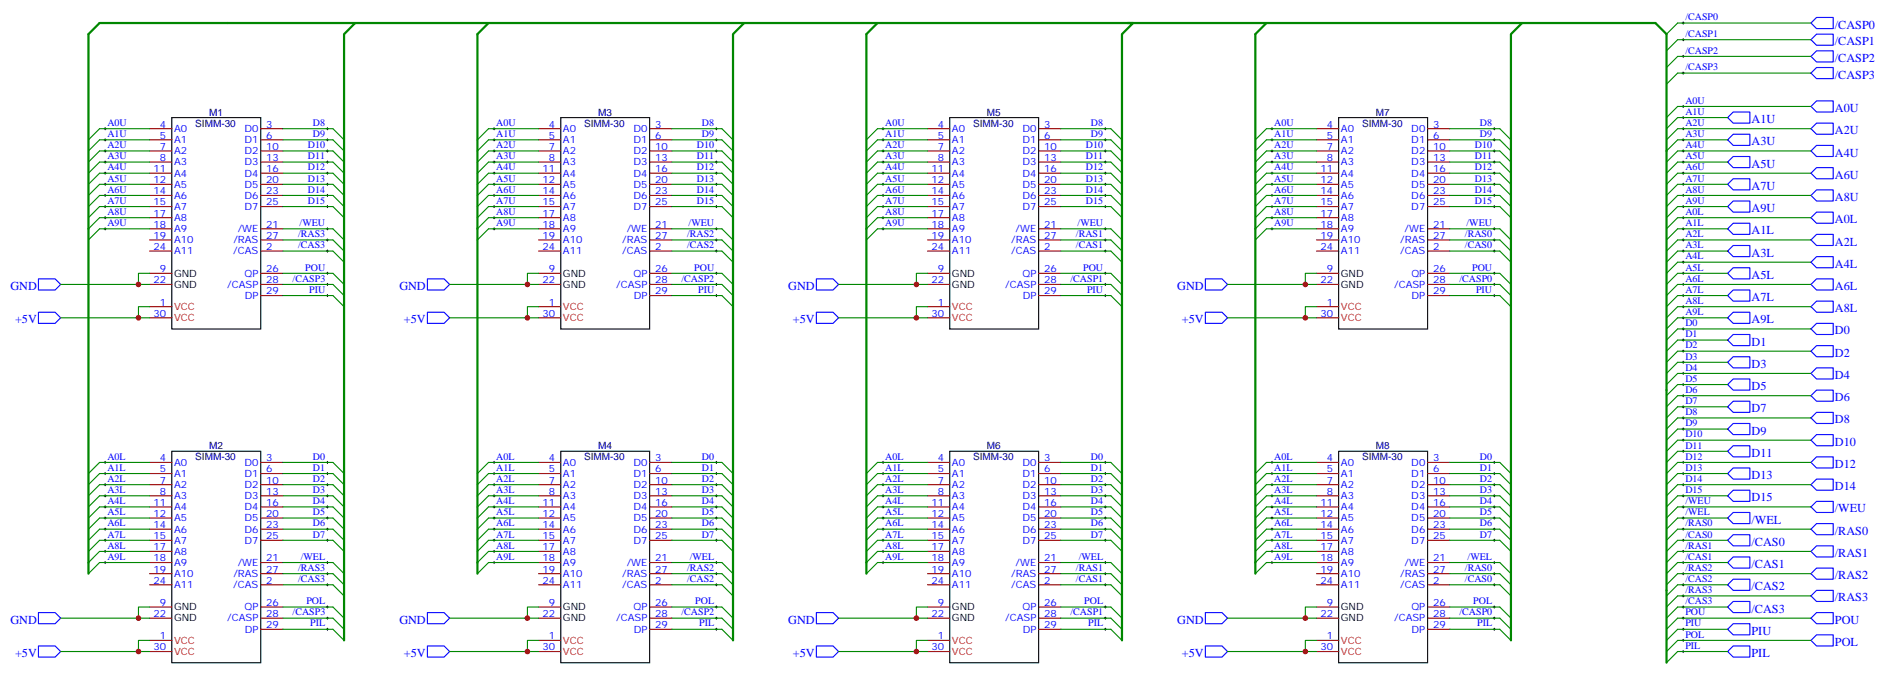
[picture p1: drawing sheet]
<svg xmlns="http://www.w3.org/2000/svg" width="598mm" height="214mm" viewBox="0 0 598 214" stroke-linecap="round" stroke-linejoin="round" font-family="sans-serif">
<defs><g id="words">
<g font-size="3.9" fill="#00f">
<text x="582.5" y="9.1">/CASP0</text>
<text x="582.5" y="14.4">/CASP1</text>
<text x="582.5" y="19.6">/CASP2</text>
<text x="582.5" y="24.9">/CASP3</text>
<text x="582.5" y="35.5">A0U</text>
<text x="556" y="39.1">A1U</text>
<text x="556" y="46.1">A3U</text>
<text x="582.5" y="42.6">A2U</text>
<text x="556" y="53.2">A5U</text>
<text x="582.5" y="49.6">A4U</text>
<text x="582.5" y="56.7">A6U</text>
<text x="556" y="60.2">A7U</text>
<text x="582.5" y="63.7">A8U</text>
<text x="556" y="67.3">A9U</text>
<text x="582.5" y="70.8">A0L</text>
<text x="556" y="74.3">A1L</text>
<text x="582.5" y="77.9">A2L</text>
<text x="556" y="81.4">A3L</text>
<text x="556" y="88.4">A5L</text>
<text x="582.5" y="84.9">A4L</text>
<text x="3.3" y="92">GND</text>
<text x="126.8" y="92">GND</text>
<text x="250.2" y="92">GND</text>
<text x="373.7" y="92">GND</text>
<text x="556" y="95.5">A7L</text>
<text x="582.5" y="92">A6L</text>
<text x="582.5" y="99">A8L</text>
<text x="4.8" y="102.6">+5V</text>
<text x="128.2" y="102.6">+5V</text>
<text x="251.7" y="102.6">+5V</text>
<text x="375.2" y="102.6">+5V</text>
<text x="556" y="102.6">A9L</text>
<text x="582.5" y="106.1">D0</text>
<text x="556" y="109.6">D1</text>
<text x="582.5" y="113.1">D2</text>
<text x="556" y="116.7">D3</text>
<text x="556" y="123.7">D5</text>
<text x="582.5" y="120.2">D4</text>
<text x="556" y="130.8">D7</text>
<text x="582.5" y="127.2">D6</text>
<text x="556" y="137.8">D9</text>
<text x="582.5" y="134.3">D8</text>
<text x="582.5" y="141.4">D10</text>
<text x="556" y="144.9">D11</text>
<text x="582.5" y="148.4">D12</text>
<text x="556" y="151.9">D13</text>
<text x="582.5" y="155.5">D14</text>
<text x="556" y="159">D15</text>
<text x="556" y="166.1">/WEL</text>
<text x="582.5" y="162.5">/WEU</text>
<text x="556" y="173.1">/CAS0</text>
<text x="582.5" y="169.6">/RAS0</text>
<text x="582.5" y="176.6">/RAS1</text>
<text x="556" y="180.2">/CAS1</text>
<text x="582.5" y="183.7">/RAS2</text>
<text x="556" y="187.2">/CAS2</text>
<text x="582.5" y="190.7">/RAS3</text>
<text x="3.3" y="197.8">GND</text>
<text x="126.8" y="197.8">GND</text>
<text x="250.2" y="197.8">GND</text>
<text x="373.7" y="197.8">GND</text>
<text x="556" y="194.3">/CAS3</text>
<text x="582.5" y="197.8">POU</text>
<text x="556" y="201.3">PIU</text>
<text x="4.8" y="208.4">+5V</text>
<text x="128.2" y="208.4">+5V</text>
<text x="251.7" y="208.4">+5V</text>
<text x="375.2" y="208.4">+5V</text>
<text x="556" y="208.4">PIL</text>
<text x="582.5" y="204.9">POL</text>
</g>
<g font-size="3.2" fill="#00f">
<text x="535" y="6.4">/CASP0</text>
<text x="535" y="11.7">/CASP1</text>
<text x="535" y="17">/CASP2</text>
<text x="535" y="22.3">/CASP3</text>
<text x="535" y="32.9">A0U</text>
<text x="34.1" y="39.9">A0U</text>
<text x="50.8" y="40.5">4</text>
<text x="55.2" y="41.9">A0</text>
<text x="77.6" y="41.9">D0</text>
<text x="84.5" y="40.5">3</text>
<text x="99.3" y="39.9">D8</text>
<text x="157.6" y="39.9">A0U</text>
<text x="174.2" y="40.5">4</text>
<text x="178.7" y="41.9">A0</text>
<text x="201.1" y="41.9">D0</text>
<text x="208" y="40.5">3</text>
<text x="222.8" y="39.9">D8</text>
<text x="281" y="39.9">A0U</text>
<text x="297.7" y="40.5">4</text>
<text x="302.2" y="41.9">A0</text>
<text x="324.5" y="41.9">D0</text>
<text x="331.5" y="40.5">3</text>
<text x="346.3" y="39.9">D8</text>
<text x="404.5" y="39.9">A0U</text>
<text x="421.2" y="40.5">4</text>
<text x="425.7" y="41.9">A0</text>
<text x="448" y="41.9">D0</text>
<text x="454.9" y="40.5">3</text>
<text x="469.8" y="39.9">D8</text>
<text x="535" y="39.9">A2U</text>
<text x="535" y="36.4">A1U</text>
<text x="34.1" y="47">A2U</text>
<text x="34.1" y="43.5">A1U</text>
<text x="50.8" y="44">5</text>
<text x="50.8" y="47.5">7</text>
<text x="55.2" y="45.4">A1</text>
<text x="77.6" y="45.4">D1</text>
<text x="84.5" y="44">6</text>
<text x="84.5" y="47.5">10</text>
<text x="97.8" y="47">D10</text>
<text x="99.3" y="43.5">D9</text>
<text x="157.6" y="47">A2U</text>
<text x="157.6" y="43.5">A1U</text>
<text x="174.2" y="44">5</text>
<text x="174.2" y="47.5">7</text>
<text x="178.7" y="45.4">A1</text>
<text x="201.1" y="45.4">D1</text>
<text x="208" y="44">6</text>
<text x="208" y="47.5">10</text>
<text x="221.2" y="47">D10</text>
<text x="222.8" y="43.5">D9</text>
<text x="281" y="47">A2U</text>
<text x="281" y="43.5">A1U</text>
<text x="297.7" y="44">5</text>
<text x="297.7" y="47.5">7</text>
<text x="302.2" y="45.4">A1</text>
<text x="324.5" y="45.4">D1</text>
<text x="331.5" y="44">6</text>
<text x="331.5" y="47.5">10</text>
<text x="344.7" y="47">D10</text>
<text x="346.3" y="43.5">D9</text>
<text x="404.5" y="47">A2U</text>
<text x="404.5" y="43.5">A1U</text>
<text x="421.2" y="44">5</text>
<text x="421.2" y="47.5">7</text>
<text x="425.7" y="45.4">A1</text>
<text x="448" y="45.4">D1</text>
<text x="454.9" y="44">6</text>
<text x="454.9" y="47.5">10</text>
<text x="468.2" y="47">D10</text>
<text x="469.8" y="43.5">D9</text>
<text x="535" y="47">A4U</text>
<text x="535" y="43.5">A3U</text>
<text x="34.1" y="50.5">A3U</text>
<text x="50.8" y="51">8</text>
<text x="55.2" y="48.9">A2</text>
<text x="55.2" y="52.5">A3</text>
<text x="77.6" y="48.9">D2</text>
<text x="77.6" y="52.5">D3</text>
<text x="84.5" y="51">13</text>
<text x="97.8" y="50.5">D11</text>
<text x="157.6" y="50.5">A3U</text>
<text x="174.2" y="51">8</text>
<text x="178.7" y="48.9">A2</text>
<text x="178.7" y="52.5">A3</text>
<text x="201.1" y="48.9">D2</text>
<text x="201.1" y="52.5">D3</text>
<text x="208" y="51">13</text>
<text x="221.2" y="50.5">D11</text>
<text x="281" y="50.5">A3U</text>
<text x="297.7" y="51">8</text>
<text x="302.2" y="48.9">A2</text>
<text x="302.2" y="52.5">A3</text>
<text x="324.5" y="48.9">D2</text>
<text x="324.5" y="52.5">D3</text>
<text x="331.5" y="51">13</text>
<text x="344.7" y="50.5">D11</text>
<text x="404.5" y="50.5">A3U</text>
<text x="421.2" y="51">8</text>
<text x="425.7" y="48.9">A2</text>
<text x="425.7" y="52.5">A3</text>
<text x="448" y="48.9">D2</text>
<text x="448" y="52.5">D3</text>
<text x="454.9" y="51">13</text>
<text x="468.2" y="50.5">D11</text>
<text x="535" y="50.5">A5U</text>
<text x="34.1" y="57.6">A5U</text>
<text x="34.1" y="54">A4U</text>
<text x="48.7" y="54.6">11</text>
<text x="48.7" y="58.1">12</text>
<text x="55.2" y="56">A4</text>
<text x="55.2" y="59.5">A5</text>
<text x="77.6" y="56">D4</text>
<text x="77.6" y="59.5">D5</text>
<text x="84.5" y="54.6">16</text>
<text x="84.5" y="58.1">20</text>
<text x="97.8" y="54">D12</text>
<text x="97.8" y="57.6">D13</text>
<text x="157.6" y="57.6">A5U</text>
<text x="157.6" y="54">A4U</text>
<text x="172.2" y="54.6">11</text>
<text x="172.2" y="58.1">12</text>
<text x="178.7" y="56">A4</text>
<text x="178.7" y="59.5">A5</text>
<text x="201.1" y="56">D4</text>
<text x="201.1" y="59.5">D5</text>
<text x="208" y="54.6">16</text>
<text x="208" y="58.1">20</text>
<text x="221.2" y="54">D12</text>
<text x="221.2" y="57.6">D13</text>
<text x="281" y="57.6">A5U</text>
<text x="281" y="54">A4U</text>
<text x="295.7" y="54.6">11</text>
<text x="295.7" y="58.1">12</text>
<text x="302.2" y="56">A4</text>
<text x="302.2" y="59.5">A5</text>
<text x="324.5" y="56">D4</text>
<text x="324.5" y="59.5">D5</text>
<text x="331.5" y="54.6">16</text>
<text x="331.5" y="58.1">20</text>
<text x="344.7" y="54">D12</text>
<text x="344.7" y="57.6">D13</text>
<text x="404.5" y="57.6">A5U</text>
<text x="404.5" y="54">A4U</text>
<text x="419.2" y="54.6">11</text>
<text x="419.2" y="58.1">12</text>
<text x="425.7" y="56">A4</text>
<text x="425.7" y="59.5">A5</text>
<text x="448" y="56">D4</text>
<text x="448" y="59.5">D5</text>
<text x="454.9" y="54.6">16</text>
<text x="454.9" y="58.1">20</text>
<text x="468.2" y="57.6">D13</text>
<text x="468.2" y="54">D12</text>
<text x="535" y="57.6">A7U</text>
<text x="535" y="54">A6U</text>
<text x="34.1" y="64.6">A7U</text>
<text x="34.1" y="61.1">A6U</text>
<text x="48.7" y="61.6">14</text>
<text x="48.7" y="65.2">15</text>
<text x="55.2" y="63">A6</text>
<text x="77.6" y="63">D6</text>
<text x="84.5" y="61.6">23</text>
<text x="84.5" y="65.2">25</text>
<text x="97.8" y="61.1">D14</text>
<text x="97.8" y="64.6">D15</text>
<text x="157.6" y="64.6">A7U</text>
<text x="157.6" y="61.1">A6U</text>
<text x="172.2" y="61.6">14</text>
<text x="172.2" y="65.2">15</text>
<text x="178.7" y="63">A6</text>
<text x="201.1" y="63">D6</text>
<text x="208" y="61.6">23</text>
<text x="208" y="65.2">25</text>
<text x="221.2" y="61.1">D14</text>
<text x="221.2" y="64.6">D15</text>
<text x="281" y="64.6">A7U</text>
<text x="281" y="61.1">A6U</text>
<text x="295.7" y="61.6">14</text>
<text x="295.7" y="65.2">15</text>
<text x="302.2" y="63">A6</text>
<text x="324.5" y="63">D6</text>
<text x="331.5" y="61.6">23</text>
<text x="331.5" y="65.2">25</text>
<text x="344.7" y="61.1">D14</text>
<text x="344.7" y="64.6">D15</text>
<text x="404.5" y="64.6">A7U</text>
<text x="404.5" y="61.1">A6U</text>
<text x="419.2" y="61.6">14</text>
<text x="419.2" y="65.2">15</text>
<text x="425.7" y="63">A6</text>
<text x="448" y="63">D6</text>
<text x="454.9" y="61.6">23</text>
<text x="454.9" y="65.2">25</text>
<text x="468.2" y="64.6">D15</text>
<text x="468.2" y="61.1">D14</text>
<text x="535" y="61.1">A8U</text>
<text x="535" y="64.6">A9U</text>
<text x="34.1" y="71.7">A9U</text>
<text x="34.1" y="68.2">A8U</text>
<text x="48.7" y="68.7">17</text>
<text x="55.2" y="66.6">A7</text>
<text x="55.2" y="70.1">A8</text>
<text x="77.6" y="66.6">D7</text>
<text x="95.1" y="71.7">/WEU</text>
<text x="157.6" y="71.7">A9U</text>
<text x="157.6" y="68.2">A8U</text>
<text x="172.2" y="68.7">17</text>
<text x="178.7" y="66.6">A7</text>
<text x="178.7" y="70.1">A8</text>
<text x="201.1" y="66.6">D7</text>
<text x="218.6" y="71.7">/WEU</text>
<text x="281" y="71.7">A9U</text>
<text x="281" y="68.2">A8U</text>
<text x="295.7" y="68.7">17</text>
<text x="302.2" y="66.6">A7</text>
<text x="302.2" y="70.1">A8</text>
<text x="324.5" y="66.6">D7</text>
<text x="342.1" y="71.7">/WEU</text>
<text x="404.5" y="71.7">A9U</text>
<text x="404.5" y="68.2">A8U</text>
<text x="419.2" y="68.7">17</text>
<text x="425.7" y="66.6">A7</text>
<text x="425.7" y="70.1">A8</text>
<text x="448" y="66.6">D7</text>
<text x="465.5" y="71.7">/WEU</text>
<text x="535" y="71.7">A1L</text>
<text x="535" y="68.2">A0L</text>
<text x="48.7" y="72.2">18</text>
<text x="48.7" y="75.7">19</text>
<text x="55.2" y="73.6">A9</text>
<text x="55.2" y="77.2">A10</text>
<text x="74.1" y="77.2">/RAS</text>
<text x="75.5" y="73.6">/WE</text>
<text x="84.5" y="72.2">21</text>
<text x="84.5" y="75.7">27</text>
<text x="94.6" y="75.2">/RAS3</text>
<text x="172.2" y="72.2">18</text>
<text x="172.2" y="75.7">19</text>
<text x="178.7" y="73.6">A9</text>
<text x="178.7" y="77.2">A10</text>
<text x="197.5" y="77.2">/RAS</text>
<text x="198.9" y="73.6">/WE</text>
<text x="208" y="72.2">21</text>
<text x="208" y="75.7">27</text>
<text x="218.1" y="75.2">/RAS2</text>
<text x="295.7" y="72.2">18</text>
<text x="295.7" y="75.7">19</text>
<text x="302.2" y="73.6">A9</text>
<text x="302.2" y="77.2">A10</text>
<text x="321" y="77.2">/RAS</text>
<text x="322.4" y="73.6">/WE</text>
<text x="331.5" y="72.2">21</text>
<text x="331.5" y="75.7">27</text>
<text x="341.6" y="75.2">/RAS1</text>
<text x="419.2" y="72.2">18</text>
<text x="419.2" y="75.7">19</text>
<text x="425.7" y="73.6">A9</text>
<text x="425.7" y="77.2">A10</text>
<text x="444.5" y="77.2">/RAS</text>
<text x="445.9" y="73.6">/WE</text>
<text x="454.9" y="72.2">21</text>
<text x="454.9" y="75.7">27</text>
<text x="465" y="75.2">/RAS0</text>
<text x="535" y="75.2">A2L</text>
<text x="48.7" y="79.3">24</text>
<text x="55.2" y="80.7">A11</text>
<text x="74.1" y="80.7">/CAS</text>
<text x="84.5" y="79.3">2</text>
<text x="94.6" y="78.7">/CAS3</text>
<text x="172.2" y="79.3">24</text>
<text x="178.7" y="80.7">A11</text>
<text x="197.5" y="80.7">/CAS</text>
<text x="208" y="79.3">2</text>
<text x="218.1" y="78.7">/CAS2</text>
<text x="295.7" y="79.3">24</text>
<text x="302.2" y="80.7">A11</text>
<text x="321" y="80.7">/CAS</text>
<text x="331.5" y="79.3">2</text>
<text x="341.6" y="78.7">/CAS1</text>
<text x="419.2" y="79.3">24</text>
<text x="425.7" y="80.7">A11</text>
<text x="444.5" y="80.7">/CAS</text>
<text x="454.9" y="79.3">2</text>
<text x="465" y="78.7">/CAS0</text>
<text x="535" y="82.3">A4L</text>
<text x="535" y="78.7">A3L</text>
<text x="48.7" y="89.9">22</text>
<text x="50.8" y="86.3">9</text>
<text x="77.6" y="87.7">QP</text>
<text x="84.5" y="86.3">26</text>
<text x="84.5" y="89.9">28</text>
<text x="92.9" y="89.3">/CASP3</text>
<text x="96.9" y="85.8">POU</text>
<text x="172.2" y="89.9">22</text>
<text x="174.2" y="86.3">9</text>
<text x="201.1" y="87.7">QP</text>
<text x="208" y="86.3">26</text>
<text x="208" y="89.9">28</text>
<text x="216.3" y="89.3">/CASP2</text>
<text x="220.4" y="85.8">POU</text>
<text x="295.7" y="89.9">22</text>
<text x="297.7" y="86.3">9</text>
<text x="324.6" y="87.7">QP</text>
<text x="331.5" y="86.3">26</text>
<text x="331.5" y="89.9">28</text>
<text x="339.8" y="89.3">/CASP1</text>
<text x="343.8" y="85.8">POU</text>
<text x="419.2" y="89.9">22</text>
<text x="421.2" y="86.3">9</text>
<text x="448.1" y="87.7">QP</text>
<text x="454.9" y="86.3">26</text>
<text x="454.9" y="89.9">28</text>
<text x="463.3" y="89.3">/CASP0</text>
<text x="467.3" y="85.8">POU</text>
<text x="535" y="89.3">A6L</text>
<text x="535" y="85.8">A5L</text>
<text x="72.1" y="91.3">/CASP</text>
<text x="77.7" y="94.8">DP</text>
<text x="84.5" y="93.4">29</text>
<text x="98.1" y="92.9">PIU</text>
<text x="195.6" y="91.3">/CASP</text>
<text x="201.2" y="94.8">DP</text>
<text x="208" y="93.4">29</text>
<text x="221.6" y="92.9">PIU</text>
<text x="319.1" y="91.3">/CASP</text>
<text x="324.6" y="94.8">DP</text>
<text x="331.5" y="93.4">29</text>
<text x="345.1" y="92.9">PIU</text>
<text x="442.6" y="91.3">/CASP</text>
<text x="448.1" y="94.8">DP</text>
<text x="454.9" y="93.4">29</text>
<text x="468.6" y="92.9">PIU</text>
<text x="535" y="92.9">A7L</text>
<text x="48.7" y="100.4">30</text>
<text x="50.8" y="96.9">1</text>
<text x="172.2" y="100.4">30</text>
<text x="174.2" y="96.9">1</text>
<text x="295.7" y="100.4">30</text>
<text x="297.7" y="96.9">1</text>
<text x="419.2" y="100.4">30</text>
<text x="421.2" y="96.9">1</text>
<text x="535" y="96.4">A8L</text>
<text x="535" y="99.9">A9L</text>
<text x="535" y="107">D1</text>
<text x="535" y="103.4">D0</text>
<text x="535" y="110.5">D2</text>
<text x="535" y="117.5">D4</text>
<text x="535" y="114">D3</text>
<text x="535" y="124.6">D6</text>
<text x="535" y="121.1">D5</text>
<text x="535" y="131.7">D8</text>
<text x="535" y="128.1">D7</text>
<text x="535" y="135.2">D9</text>
<text x="535" y="142.2">D11</text>
<text x="535" y="138.7">D10</text>
<text x="34.1" y="149.3">A1L</text>
<text x="34.1" y="145.8">A0L</text>
<text x="50.8" y="146.3">4</text>
<text x="50.8" y="149.8">5</text>
<text x="55.2" y="147.7">A0</text>
<text x="77.6" y="147.7">D0</text>
<text x="84.5" y="146.3">3</text>
<text x="84.5" y="149.8">6</text>
<text x="99.3" y="145.8">D0</text>
<text x="99.3" y="149.3">D1</text>
<text x="157.6" y="149.3">A1L</text>
<text x="157.6" y="145.8">A0L</text>
<text x="174.2" y="146.3">4</text>
<text x="174.2" y="149.8">5</text>
<text x="178.7" y="147.7">A0</text>
<text x="201.1" y="147.7">D0</text>
<text x="208" y="146.3">3</text>
<text x="208" y="149.8">6</text>
<text x="222.8" y="145.8">D0</text>
<text x="222.8" y="149.3">D1</text>
<text x="281" y="149.3">A1L</text>
<text x="281" y="145.8">A0L</text>
<text x="297.7" y="146.3">4</text>
<text x="297.7" y="149.8">5</text>
<text x="302.2" y="147.7">A0</text>
<text x="324.5" y="147.7">D0</text>
<text x="331.5" y="146.3">3</text>
<text x="331.5" y="149.8">6</text>
<text x="346.3" y="145.8">D0</text>
<text x="346.3" y="149.3">D1</text>
<text x="404.5" y="149.3">A1L</text>
<text x="404.5" y="145.8">A0L</text>
<text x="421.2" y="146.3">4</text>
<text x="421.2" y="149.8">5</text>
<text x="425.7" y="147.7">A0</text>
<text x="448" y="147.7">D0</text>
<text x="454.9" y="146.3">3</text>
<text x="454.9" y="149.8">6</text>
<text x="469.8" y="149.3">D1</text>
<text x="469.8" y="145.8">D0</text>
<text x="535" y="149.3">D13</text>
<text x="535" y="145.8">D12</text>
<text x="34.1" y="152.8">A2L</text>
<text x="50.8" y="153.4">7</text>
<text x="55.2" y="151.2">A1</text>
<text x="55.2" y="154.8">A2</text>
<text x="77.6" y="151.2">D1</text>
<text x="77.6" y="154.8">D2</text>
<text x="84.5" y="153.4">10</text>
<text x="99.3" y="152.8">D2</text>
<text x="157.6" y="152.8">A2L</text>
<text x="174.2" y="153.4">7</text>
<text x="178.7" y="151.2">A1</text>
<text x="178.7" y="154.8">A2</text>
<text x="201.1" y="151.2">D1</text>
<text x="201.1" y="154.8">D2</text>
<text x="208" y="153.4">10</text>
<text x="222.8" y="152.8">D2</text>
<text x="281" y="152.8">A2L</text>
<text x="297.7" y="153.4">7</text>
<text x="302.2" y="151.2">A1</text>
<text x="302.2" y="154.8">A2</text>
<text x="324.5" y="151.2">D1</text>
<text x="324.5" y="154.8">D2</text>
<text x="331.5" y="153.4">10</text>
<text x="346.3" y="152.8">D2</text>
<text x="404.5" y="152.8">A2L</text>
<text x="421.2" y="153.4">7</text>
<text x="425.7" y="151.2">A1</text>
<text x="425.7" y="154.8">A2</text>
<text x="448" y="151.2">D1</text>
<text x="448" y="154.8">D2</text>
<text x="454.9" y="153.4">10</text>
<text x="469.8" y="152.8">D2</text>
<text x="535" y="152.8">D14</text>
<text x="34.1" y="159.9">A4L</text>
<text x="34.1" y="156.4">A3L</text>
<text x="48.7" y="160.4">11</text>
<text x="50.8" y="156.9">8</text>
<text x="55.2" y="158.3">A3</text>
<text x="55.2" y="161.8">A4</text>
<text x="77.6" y="158.3">D3</text>
<text x="77.6" y="161.8">D4</text>
<text x="84.5" y="156.9">13</text>
<text x="84.5" y="160.4">16</text>
<text x="99.3" y="156.4">D3</text>
<text x="99.3" y="159.9">D4</text>
<text x="157.6" y="159.9">A4L</text>
<text x="157.6" y="156.4">A3L</text>
<text x="172.2" y="160.4">11</text>
<text x="174.2" y="156.9">8</text>
<text x="178.7" y="158.3">A3</text>
<text x="178.7" y="161.8">A4</text>
<text x="201.1" y="158.3">D3</text>
<text x="201.1" y="161.8">D4</text>
<text x="208" y="156.9">13</text>
<text x="208" y="160.4">16</text>
<text x="222.8" y="156.4">D3</text>
<text x="222.8" y="159.9">D4</text>
<text x="281" y="159.9">A4L</text>
<text x="281" y="156.4">A3L</text>
<text x="295.7" y="160.4">11</text>
<text x="297.7" y="156.9">8</text>
<text x="302.2" y="158.3">A3</text>
<text x="302.2" y="161.8">A4</text>
<text x="324.5" y="158.3">D3</text>
<text x="324.5" y="161.8">D4</text>
<text x="331.5" y="156.9">13</text>
<text x="331.5" y="160.4">16</text>
<text x="346.3" y="156.4">D3</text>
<text x="346.3" y="159.9">D4</text>
<text x="404.5" y="159.9">A4L</text>
<text x="404.5" y="156.4">A3L</text>
<text x="419.2" y="160.4">11</text>
<text x="421.2" y="156.9">8</text>
<text x="425.7" y="158.3">A3</text>
<text x="425.7" y="161.8">A4</text>
<text x="448" y="158.3">D3</text>
<text x="448" y="161.8">D4</text>
<text x="454.9" y="156.9">13</text>
<text x="454.9" y="160.4">16</text>
<text x="469.8" y="159.9">D4</text>
<text x="469.8" y="156.4">D3</text>
<text x="535" y="156.4">D15</text>
<text x="535" y="159.9">/WEU</text>
<text x="34.1" y="166.9">A6L</text>
<text x="34.1" y="163.4">A5L</text>
<text x="48.7" y="163.9">12</text>
<text x="48.7" y="167.5">14</text>
<text x="55.2" y="165.3">A5</text>
<text x="77.6" y="165.3">D5</text>
<text x="84.5" y="163.9">20</text>
<text x="84.5" y="167.5">23</text>
<text x="99.3" y="163.4">D5</text>
<text x="99.3" y="166.9">D6</text>
<text x="157.6" y="166.9">A6L</text>
<text x="157.6" y="163.4">A5L</text>
<text x="172.2" y="163.9">12</text>
<text x="172.2" y="167.5">14</text>
<text x="178.7" y="165.3">A5</text>
<text x="201.1" y="165.3">D5</text>
<text x="208" y="163.9">20</text>
<text x="208" y="167.5">23</text>
<text x="222.8" y="163.4">D5</text>
<text x="222.8" y="166.9">D6</text>
<text x="281" y="166.9">A6L</text>
<text x="281" y="163.4">A5L</text>
<text x="295.7" y="163.9">12</text>
<text x="295.7" y="167.5">14</text>
<text x="302.2" y="165.3">A5</text>
<text x="324.5" y="165.3">D5</text>
<text x="331.5" y="163.9">20</text>
<text x="331.5" y="167.5">23</text>
<text x="346.3" y="163.4">D5</text>
<text x="346.3" y="166.9">D6</text>
<text x="404.5" y="166.9">A6L</text>
<text x="404.5" y="163.4">A5L</text>
<text x="419.2" y="163.9">12</text>
<text x="419.2" y="167.5">14</text>
<text x="425.7" y="165.3">A5</text>
<text x="448" y="165.3">D5</text>
<text x="454.9" y="163.9">20</text>
<text x="454.9" y="167.5">23</text>
<text x="469.8" y="166.9">D6</text>
<text x="469.8" y="163.4">D5</text>
<text x="535" y="166.9">/RAS0</text>
<text x="535" y="163.4">/WEL</text>
<text x="34.1" y="174">A8L</text>
<text x="34.1" y="170.5">A7L</text>
<text x="48.7" y="171">15</text>
<text x="55.2" y="168.9">A6</text>
<text x="55.2" y="172.4">A7</text>
<text x="77.6" y="168.9">D6</text>
<text x="77.6" y="172.4">D7</text>
<text x="84.5" y="171">25</text>
<text x="99.3" y="170.5">D7</text>
<text x="157.6" y="174">A8L</text>
<text x="157.6" y="170.5">A7L</text>
<text x="172.2" y="171">15</text>
<text x="178.7" y="168.9">A6</text>
<text x="178.7" y="172.4">A7</text>
<text x="201.1" y="168.9">D6</text>
<text x="201.1" y="172.4">D7</text>
<text x="208" y="171">25</text>
<text x="222.8" y="170.5">D7</text>
<text x="281" y="174">A8L</text>
<text x="281" y="170.5">A7L</text>
<text x="295.7" y="171">15</text>
<text x="302.2" y="168.9">A6</text>
<text x="302.2" y="172.4">A7</text>
<text x="324.5" y="168.9">D6</text>
<text x="324.5" y="172.4">D7</text>
<text x="331.5" y="171">25</text>
<text x="346.3" y="170.5">D7</text>
<text x="404.5" y="174">A8L</text>
<text x="404.5" y="170.5">A7L</text>
<text x="419.2" y="171">15</text>
<text x="425.7" y="168.9">A6</text>
<text x="425.7" y="172.4">A7</text>
<text x="448" y="168.9">D6</text>
<text x="448" y="172.4">D7</text>
<text x="454.9" y="171">25</text>
<text x="469.8" y="170.5">D7</text>
<text x="535" y="170.5">/CAS0</text>
<text x="535" y="174">/RAS1</text>
<text x="34.1" y="177.5">A9L</text>
<text x="48.7" y="174.5">17</text>
<text x="48.7" y="178">18</text>
<text x="55.2" y="175.9">A8</text>
<text x="55.2" y="179.5">A9</text>
<text x="75.5" y="179.5">/WE</text>
<text x="84.5" y="178">21</text>
<text x="95.5" y="177.5">/WEL</text>
<text x="157.6" y="177.5">A9L</text>
<text x="172.2" y="174.5">17</text>
<text x="172.2" y="178">18</text>
<text x="178.7" y="175.9">A8</text>
<text x="178.7" y="179.5">A9</text>
<text x="198.9" y="179.5">/WE</text>
<text x="208" y="178">21</text>
<text x="218.9" y="177.5">/WEL</text>
<text x="281" y="177.5">A9L</text>
<text x="295.7" y="174.5">17</text>
<text x="295.7" y="178">18</text>
<text x="302.2" y="175.9">A8</text>
<text x="302.2" y="179.5">A9</text>
<text x="322.4" y="179.5">/WE</text>
<text x="331.5" y="178">21</text>
<text x="342.4" y="177.5">/WEL</text>
<text x="404.5" y="177.5">A9L</text>
<text x="419.2" y="174.5">17</text>
<text x="419.2" y="178">18</text>
<text x="425.7" y="175.9">A8</text>
<text x="425.7" y="179.5">A9</text>
<text x="445.9" y="179.5">/WE</text>
<text x="454.9" y="178">21</text>
<text x="465.9" y="177.5">/WEL</text>
<text x="535" y="177.5">/CAS1</text>
<text x="48.7" y="181.6">19</text>
<text x="48.7" y="185.1">24</text>
<text x="55.2" y="183">A10</text>
<text x="74.1" y="183">/RAS</text>
<text x="84.5" y="181.6">27</text>
<text x="84.5" y="185.1">2</text>
<text x="94.6" y="184.6">/CAS3</text>
<text x="94.6" y="181">/RAS3</text>
<text x="172.2" y="181.6">19</text>
<text x="172.2" y="185.1">24</text>
<text x="178.7" y="183">A10</text>
<text x="197.5" y="183">/RAS</text>
<text x="208" y="181.6">27</text>
<text x="208" y="185.1">2</text>
<text x="218.1" y="184.6">/CAS2</text>
<text x="218.1" y="181">/RAS2</text>
<text x="295.7" y="181.6">19</text>
<text x="295.7" y="185.1">24</text>
<text x="302.2" y="183">A10</text>
<text x="321" y="183">/RAS</text>
<text x="331.5" y="181.6">27</text>
<text x="331.5" y="185.1">2</text>
<text x="341.6" y="184.6">/CAS1</text>
<text x="341.6" y="181">/RAS1</text>
<text x="419.2" y="181.6">19</text>
<text x="419.2" y="185.1">24</text>
<text x="425.7" y="183">A10</text>
<text x="444.5" y="183">/RAS</text>
<text x="454.9" y="181.6">27</text>
<text x="454.9" y="185.1">2</text>
<text x="465" y="184.6">/CAS0</text>
<text x="465" y="181">/RAS0</text>
<text x="535" y="184.6">/CAS2</text>
<text x="535" y="181">/RAS2</text>
<text x="55.2" y="186.5">A11</text>
<text x="74.1" y="186.5">/CAS</text>
<text x="97.3" y="191.6">POL</text>
<text x="178.7" y="186.5">A11</text>
<text x="197.5" y="186.5">/CAS</text>
<text x="220.7" y="191.6">POL</text>
<text x="302.2" y="186.5">A11</text>
<text x="321" y="186.5">/CAS</text>
<text x="344.2" y="191.6">POL</text>
<text x="425.7" y="186.5">A11</text>
<text x="444.5" y="186.5">/CAS</text>
<text x="467.7" y="191.6">POL</text>
<text x="535" y="191.6">/CAS3</text>
<text x="535" y="188.1">/RAS3</text>
<text x="48.7" y="195.7">22</text>
<text x="50.8" y="192.2">9</text>
<text x="72.1" y="197.1">/CASP</text>
<text x="77.6" y="193.6">QP</text>
<text x="84.5" y="192.2">26</text>
<text x="84.5" y="195.7">28</text>
<text x="92.9" y="195.2">/CASP3</text>
<text x="172.2" y="195.7">22</text>
<text x="174.2" y="192.2">9</text>
<text x="195.6" y="197.1">/CASP</text>
<text x="201.1" y="193.6">QP</text>
<text x="208" y="192.2">26</text>
<text x="208" y="195.7">28</text>
<text x="216.3" y="195.2">/CASP2</text>
<text x="295.7" y="195.7">22</text>
<text x="297.7" y="192.2">9</text>
<text x="319.1" y="197.1">/CASP</text>
<text x="324.6" y="193.6">QP</text>
<text x="331.5" y="192.2">26</text>
<text x="331.5" y="195.7">28</text>
<text x="339.8" y="195.2">/CASP1</text>
<text x="419.2" y="195.7">22</text>
<text x="421.2" y="192.2">9</text>
<text x="442.6" y="197.1">/CASP</text>
<text x="448.1" y="193.6">QP</text>
<text x="454.9" y="192.2">26</text>
<text x="454.9" y="195.7">28</text>
<text x="463.3" y="195.2">/CASP0</text>
<text x="535" y="195.2">POU</text>
<text x="50.8" y="202.7">1</text>
<text x="77.7" y="200.6">DP</text>
<text x="84.5" y="199.2">29</text>
<text x="98.5" y="198.7">PIL</text>
<text x="174.2" y="202.7">1</text>
<text x="201.2" y="200.6">DP</text>
<text x="208" y="199.2">29</text>
<text x="222" y="198.7">PIL</text>
<text x="297.7" y="202.7">1</text>
<text x="324.6" y="200.6">DP</text>
<text x="331.5" y="199.2">29</text>
<text x="345.4" y="198.7">PIL</text>
<text x="421.2" y="202.7">1</text>
<text x="448.1" y="200.6">DP</text>
<text x="454.9" y="199.2">29</text>
<text x="468.9" y="198.7">PIL</text>
<text x="535" y="198.7">PIU</text>
<text x="535" y="202.2">POL</text>
<text x="48.7" y="206.3">30</text>
<text x="172.2" y="206.3">30</text>
<text x="295.7" y="206.3">30</text>
<text x="419.2" y="206.3">30</text>
<text x="535" y="205.7">PIL</text>
</g>
<g font-size="3.2" fill="#000080">
<text x="62" y="40.2">SIMM-30</text>
<text x="66.4" y="36.7">M1</text>
<text x="185.4" y="40.2">SIMM-30</text>
<text x="189.8" y="36.7">M3</text>
<text x="308.9" y="40.2">SIMM-30</text>
<text x="313.3" y="36.7">M5</text>
<text x="432.4" y="40.2">SIMM-30</text>
<text x="436.8" y="36.7">M7</text>
<text x="66.4" y="142.5">M2</text>
<text x="189.8" y="142.5">M4</text>
<text x="313.3" y="142.5">M6</text>
<text x="436.8" y="142.5">M8</text>
<text x="62" y="146">SIMM-30</text>
<text x="185.4" y="146">SIMM-30</text>
<text x="308.9" y="146">SIMM-30</text>
<text x="432.4" y="146">SIMM-30</text>
</g>
<g font-size="3.2">
<text x="55.2" y="87.7">GND</text>
<text x="178.7" y="87.7">GND</text>
<text x="302.2" y="87.7">GND</text>
<text x="425.7" y="87.7">GND</text>
<text x="55.2" y="91.3">GND</text>
<text x="178.7" y="91.3">GND</text>
<text x="302.2" y="91.3">GND</text>
<text x="425.7" y="91.3">GND</text>
<text x="55.2" y="193.6">GND</text>
<text x="55.2" y="197.1">GND</text>
<text x="178.7" y="193.6">GND</text>
<text x="178.7" y="197.1">GND</text>
<text x="302.2" y="193.6">GND</text>
<text x="302.2" y="197.1">GND</text>
<text x="425.7" y="193.6">GND</text>
<text x="425.7" y="197.1">GND</text>
</g>
<g font-size="3.2" fill="#f00">
<text x="55.2" y="98.3">VCC</text>
<text x="55.2" y="101.8">VCC</text>
<text x="178.7" y="98.3">VCC</text>
<text x="178.7" y="101.8">VCC</text>
<text x="302.2" y="98.3">VCC</text>
<text x="302.2" y="101.8">VCC</text>
<text x="425.7" y="98.3">VCC</text>
<text x="425.7" y="101.8">VCC</text>
<text x="55.2" y="204.2">VCC</text>
<text x="55.2" y="207.7">VCC</text>
<text x="178.7" y="204.2">VCC</text>
<text x="178.7" y="207.7">VCC</text>
<text x="302.2" y="204.2">VCC</text>
<text x="302.2" y="207.7">VCC</text>
<text x="425.7" y="204.2">VCC</text>
<text x="425.7" y="207.7">VCC</text>
</g>
</g></defs>
<path d="M112.7 7.3l-3.5 3.5v192.3M155.1 7.3l-3.5 3.5v171.1M236.2 7.3l-3.5 3.5v192.3M278.6 7.3l-3.6 3.5v171.1M357.9 7.3h1.8l-3.5 3.5v192.3M402 7.3l-3.5 3.5v171.1M483.2 7.3l-3.6 3.5v192.3M28.1 181.9v-171.1l3.5-3.5h493.9l3.5 3.5v199.3" fill="none" stroke="#008700" stroke-width=".71"/>
<path d="M54.5 37.3h28.3v67h-28.3zM178 37.3h28.2v67h-28.2zM301.5 37.3h28.2v67h-28.2zM425 37.3h28.2v67h-28.2zM54.5 143.1h28.3v67.1h-28.3zM178 143.1h28.2v67.1h-28.2zM301.5 143.1h28.2v67.1h-28.2zM425 143.1h28.2v67.1h-28.2z" fill="none" stroke="#000" stroke-width=".35"/>
<g fill="none" stroke="#870000" stroke-width=".35">
<path d="M47.5 40.8h7M47.5 44.3h7M47.5 47.9h7M47.5 51.4h7M47.5 54.9h7M47.5 58.5h7M82.8 40.8h7M82.8 44.3h7M82.8 47.9h7M82.8 51.4h7M82.8 54.9h7M82.8 58.5h7"/>
<path d="M171 40.8h7M171 44.3h7M171 47.9h7M171 51.4h7M171 54.9h7M171 58.5h7M206.2 40.8h7.1M206.2 44.3h7.1M206.2 47.9h7.1M206.2 51.4h7.1M206.2 54.9h7.1M206.2 58.5h7.1"/>
<path d="M294.4 40.8h7.1M294.4 44.3h7.1M294.4 47.9h7.1M294.4 51.4h7.1M294.4 54.9h7.1M294.4 58.5h7.1M329.7 40.8h7.1M329.7 44.3h7.1M329.7 47.9h7.1M329.7 51.4h7.1M329.7 54.9h7.1M329.7 58.5h7.1"/>
<path d="M417.9 40.8h7.1M417.9 44.3h7.1M417.9 47.9h7.1M417.9 51.4h7.1M417.9 54.9h7.1M417.9 58.5h7.1M453.2 40.8h7M453.2 44.3h7M453.2 47.9h7M453.2 51.4h7M453.2 54.9h7M453.2 58.5h7"/>
<path d="M47.5 62h7M47.5 65.5h7M47.5 69h7M47.5 72.6h7M47.5 76.1h7M47.5 79.6h7M82.8 62h7M82.8 65.5h7M82.8 72.6h7M82.8 76.1h7M82.8 79.6h7M171 62h7"/>
<path d="M171 65.5h7M171 69h7M171 72.6h7M171 76.1h7M171 79.6h7M206.2 62h7.1M206.2 65.5h7.1M206.2 72.6h7.1M206.2 76.1h7.1M206.2 79.6h7.1M294.4 62h7.1M294.4 65.5h7.1"/>
<path d="M294.4 69h7.1M294.4 72.6h7.1M294.4 76.1h7.1M294.4 79.6h7.1M329.7 62h7.1M329.7 65.5h7.1M329.7 72.6h7.1M329.7 76.1h7.1M329.7 79.6h7.1M417.9 62h7.1M417.9 65.5h7.1M417.9 69h7.1"/>
<path d="M417.9 72.6h7.1M417.9 76.1h7.1M417.9 79.6h7.1M453.2 62h7M453.2 65.5h7M453.2 72.6h7M453.2 76.1h7M453.2 79.6h7M47.5 86.7h7M47.5 90.2h7M47.5 97.3h7M82.8 86.7h7"/>
<path d="M82.8 90.2h7M82.8 93.7h7M171 86.7h7M171 90.2h7M171 97.3h7M206.2 86.7h7.1M206.2 90.2h7.1M206.2 93.7h7.1M294.4 86.7h7.1M294.4 90.2h7.1M294.4 97.3h7.1M329.7 86.7h7.1"/>
<path d="M329.7 90.2h7.1M329.7 93.7h7.1M417.9 86.7h7.1M417.9 90.2h7.1M417.9 97.3h7.1M453.2 86.7h7M453.2 90.2h7M453.2 93.7h7M47.5 100.8h7M171 100.8h7M294.4 100.8h7.1M417.9 100.8h7.1"/>
<path d="M47.5 146.6h7M47.5 150.2h7M47.5 153.7h7M47.5 157.2h7M82.8 146.6h7M82.8 150.2h7M82.8 153.7h7M82.8 157.2h7M171 146.6h7M171 150.2h7M171 153.7h7M171 157.2h7"/>
<path d="M206.2 146.6h7.1M206.2 150.2h7.1M206.2 153.7h7.1M206.2 157.2h7.1M294.4 146.6h7.1M294.4 150.2h7.1M294.4 153.7h7.1M294.4 157.2h7.1M329.7 146.6h7.1M329.7 150.2h7.1M329.7 153.7h7.1M329.7 157.2h7.1"/>
<path d="M417.9 146.6h7.1M417.9 150.2h7.1M417.9 153.7h7.1M417.9 157.2h7.1M453.2 146.6h7M453.2 150.2h7M453.2 153.7h7M453.2 157.2h7M47.5 160.8h7M47.5 164.3h7M47.5 167.8h7M47.5 171.3h7"/>
<path d="M47.5 174.9h7M47.5 178.4h7M82.8 160.8h7M82.8 164.3h7M82.8 167.8h7M82.8 171.3h7M82.8 178.4h7M171 160.8h7M171 164.3h7M171 167.8h7M171 171.3h7M171 174.9h7"/>
<path d="M171 178.4h7M206.2 160.8h7.1M206.2 164.3h7.1M206.2 167.8h7.1M206.2 171.3h7.1M206.2 178.4h7.1M294.4 160.8h7.1M294.4 164.3h7.1M294.4 167.8h7.1M294.4 171.3h7.1M294.4 174.9h7.1M294.4 178.4h7.1"/>
<path d="M329.7 160.8h7.1M329.7 164.3h7.1M329.7 167.8h7.1M329.7 171.3h7.1M329.7 178.4h7.1M417.9 160.8h7.1M417.9 164.3h7.1M417.9 167.8h7.1M417.9 171.3h7.1M417.9 174.9h7.1M417.9 178.4h7.1M453.2 160.8h7"/>
<path d="M453.2 164.3h7M453.2 167.8h7M453.2 171.3h7M453.2 178.4h7M47.5 181.9h7M47.5 185.5h7M47.5 192.5h7M47.5 196h7M82.8 181.9h7M82.8 185.5h7M82.8 192.5h7M82.8 196h7"/>
<path d="M82.8 199.6h7M171 181.9h7M171 185.5h7M171 192.5h7M171 196h7M206.2 181.9h7.1M206.2 185.5h7.1M206.2 192.5h7.1M206.2 196h7.1M206.2 199.6h7.1M294.4 181.9h7.1M294.4 185.5h7.1"/>
<path d="M294.4 192.5h7.1M294.4 196h7.1M329.7 181.9h7.1M329.7 185.5h7.1M329.7 192.5h7.1M329.7 196h7.1M329.7 199.6h7.1M417.9 181.9h7.1M417.9 185.5h7.1M417.9 192.5h7.1M417.9 196h7.1M453.2 181.9h7"/>
<path d="M453.2 185.5h7M453.2 192.5h7M453.2 196h7M453.2 199.6h7M47.5 203.1h7M47.5 206.6h7M171 203.1h7M171 206.6h7M294.4 203.1h7.1M294.4 206.6h7.1M417.9 203.1h7.1M417.9 206.6h7.1"/>
</g>
<g fill="none" stroke="#000" stroke-width=".32">
<path d="M534 7.3h.7M534 12.6h.7M534 17.9h.7M534.3 6.9v.8M534.3 12.2v.7M534.3 17.5v.7M534 37.3h.7M534 33.8h.7M534 23.2h.7M534.3 22.8v.7M534.3 33.4v.7M534.3 36.9v.7"/>
<path d="M33 40.8h.7M33 44.3h.7M33 47.9h.7M33 51.4h.7M33 54.9h.7M33 58.5h.7M33.4 40.5v.7M33.4 44v.7M33.4 47.5v.7M33.4 51v.8M33.4 54.6v.7M33.4 58.1v.7"/>
<path d="M103.6 40.8h.7M103.6 44.3h.7M103.6 47.9h.7M103.6 51.4h.7M103.6 54.9h.7M103.6 58.5h.7M103.9 40.5v.7M103.9 44v.7M103.9 47.5v.7M103.9 51v.8M103.9 54.6v.7M103.9 58.1v.7"/>
<path d="M156.5 40.8h.7M156.5 44.3h.7M156.5 47.9h.7M156.5 51.4h.7M156.5 54.9h.7M156.5 58.5h.7M156.8 40.5v.7M156.8 44v.7M156.8 47.5v.7M156.8 51v.8M156.8 54.6v.7M156.8 58.1v.7"/>
<path d="M227 40.8h.8M227 44.3h.8M227 47.9h.8M227 51.4h.8M227 54.9h.8M227 58.5h.8M227.4 40.5v.7M227.4 44v.7M227.4 47.5v.7M227.4 51v.8M227.4 54.6v.7M227.4 58.1v.7"/>
<path d="M280 40.8h.7M280 44.3h.7M280 47.9h.7M280 51.4h.7M280 54.9h.7M280 58.5h.7M280.3 40.5v.7M280.3 44v.7M280.3 47.5v.7M280.3 51v.8M280.3 54.6v.7M280.3 58.1v.7"/>
<path d="M350.5 40.8h.7M350.5 44.3h.7M350.5 47.9h.7M350.5 51.4h.7M350.5 54.9h.7M350.5 58.5h.7M350.9 40.5v.7M350.9 44v.7M350.9 47.5v.7M350.9 51v.8M350.9 54.6v.7M350.9 58.1v.7"/>
<path d="M403.4 40.8h.7M403.4 44.3h.7M403.4 47.9h.7M403.4 51.4h.7M403.4 54.9h.7M403.4 58.5h.7M403.8 40.5v.7M403.8 44v.7M403.8 47.5v.7M403.8 51v.8M403.8 54.6v.7M403.8 58.1v.7"/>
<path d="M474 40.8h.7M474 44.3h.7M474 47.9h.7M474 51.4h.7M474 54.9h.7M474 58.5h.7M474.3 40.5v.7M474.3 44v.7M474.3 47.5v.7M474.3 51v.8M474.3 54.6v.7M474.3 58.1v.7"/>
<path d="M534 40.8h.7M534 44.3h.7M534 47.9h.7M534 51.4h.7M534 54.9h.7M534 58.5h.7M534.3 40.5v.7M534.3 44v.7M534.3 47.5v.7M534.3 51v.8M534.3 54.6v.7M534.3 58.1v.7"/>
<path d="M33 72.6h.7M33 62h.7M33 65.5h.7M33 69h.7M33.4 61.6v.7M33.4 65.2v.7M33.4 68.7v.7M33.4 72.2v.7M103.6 72.6h.7M103.6 79.6h.7M103.6 76.1h.7M103.6 62h.7"/>
<path d="M103.6 65.5h.7M103.9 61.6v.7M103.9 65.2v.7M103.9 72.2v.7M103.9 75.7v.7M103.9 79.3v.7M156.5 72.6h.7M156.5 62h.7M156.5 65.5h.7M156.5 69h.7M156.8 61.6v.7M156.8 65.2v.7"/>
<path d="M156.8 68.7v.7M156.8 72.2v.7M227 72.6h.8M227 79.6h.8M227 76.1h.8M227 62h.8M227 65.5h.8M227.4 61.6v.7M227.4 65.2v.7M227.4 72.2v.7M227.4 75.7v.7M227.4 79.3v.7"/>
<path d="M280 72.6h.7M280 62h.7M280 65.5h.7M280 69h.7M280.3 61.6v.7M280.3 65.2v.7M280.3 68.7v.7M280.3 72.2v.7M350.5 72.6h.7M350.5 79.6h.7M350.5 76.1h.7M350.5 62h.7"/>
<path d="M350.5 65.5h.7M350.9 61.6v.7M350.9 65.2v.7M350.9 72.2v.7M350.9 75.7v.7M350.9 79.3v.7M403.4 72.6h.7M403.4 62h.7M403.4 65.5h.7M403.4 69h.7M403.8 61.6v.7M403.8 65.2v.7"/>
<path d="M403.8 68.7v.7M403.8 72.2v.7M474 72.6h.7M474 79.6h.7M474 76.1h.7M474 62h.7M474 65.5h.7M474.3 61.6v.7M474.3 65.2v.7M474.3 72.2v.7M474.3 75.7v.7M474.3 79.3v.7"/>
<path d="M534 72.6h.7M534 79.6h.7M534 76.1h.7M534 62h.7M534 65.5h.7M534 69h.7M534.3 61.6v.7M534.3 65.2v.7M534.3 68.7v.7M534.3 72.2v.7M534.3 75.7v.7M534.3 79.3v.7"/>
<path d="M103.6 93.7h.7M103.6 90.2h.7M103.6 86.7h.7M103.9 86.3v.7M103.9 89.9v.7M103.9 93.4v.7M227 93.7h.8M227 90.2h.8M227 86.7h.8M227.4 86.3v.7M227.4 89.9v.7M227.4 93.4v.7"/>
<path d="M350.5 93.7h.7M350.5 90.2h.7M350.5 86.7h.7M350.9 86.3v.7M350.9 89.9v.7M350.9 93.4v.7M474 93.7h.7M474 90.2h.7M474 86.7h.7M474.3 86.3v.7M474.3 89.9v.7M474.3 93.4v.7"/>
<path d="M534 93.7h.7M534 90.2h.7M534 86.7h.7M534 97.3h.7M534 83.1h.7M534.3 82.8v.7M534.3 86.3v.7M534.3 89.9v.7M534.3 93.4v.7M534.3 96.9v.7M534 118.4h.7M534 114.9h.7"/>
<path d="M534 111.4h.7M534 107.8h.7M534 104.3h.7M534 100.8h.7M534.3 100.4v.7M534.3 104v.7M534.3 107.5v.7M534.3 111v.7M534.3 114.5v.8M534.3 118.1v.7M534 139.6h.7M534 136.1h.7"/>
<path d="M534 132.5h.7M534 129h.7M534 125.5h.7M534 122h.7M534.3 121.6v.7M534.3 125.1v.7M534.3 128.7v.7M534.3 132.2v.7M534.3 135.7v.7M534.3 139.2v.7M33 146.6h.7M33 150.2h.7"/>
<path d="M33 153.7h.7M33 157.2h.7M33.4 146.3v.7M33.4 149.8v.7M33.4 153.4v.7M33.4 156.9v.7M103.6 146.6h.7M103.6 150.2h.7M103.6 153.7h.7M103.6 157.2h.7M103.9 146.3v.7M103.9 149.8v.7"/>
<path d="M103.9 153.4v.7M103.9 156.9v.7M156.5 146.6h.7M156.5 150.2h.7M156.5 153.7h.7M156.5 157.2h.7M156.8 146.3v.7M156.8 149.8v.7M156.8 153.4v.7M156.8 156.9v.7M227 146.6h.8M227 150.2h.8"/>
<path d="M227 153.7h.8M227 157.2h.8M227.4 146.3v.7M227.4 149.8v.7M227.4 153.4v.7M227.4 156.9v.7M280 146.6h.7M280 150.2h.7M280 153.7h.7M280 157.2h.7M280.3 146.3v.7M280.3 149.8v.7"/>
<path d="M280.3 153.4v.7M280.3 156.9v.7M350.5 146.6h.7M350.5 150.2h.7M350.5 153.7h.7M350.5 157.2h.7M350.9 146.3v.7M350.9 149.8v.7M350.9 153.4v.7M350.9 156.9v.7M403.4 146.6h.7M403.4 150.2h.7"/>
<path d="M403.4 153.7h.7M403.4 157.2h.7M403.8 146.3v.7M403.8 149.8v.7M403.8 153.4v.7M403.8 156.9v.7M474 146.6h.7M474 150.2h.7M474 153.7h.7M474 157.2h.7M474.3 146.3v.7M474.3 149.8v.7"/>
<path d="M474.3 153.4v.7M474.3 156.9v.7M534 146.6h.7M534 150.2h.7M534 153.7h.7M534 157.2h.7M534 143.1h.7M534.3 142.8v.7M534.3 146.3v.7M534.3 149.8v.7M534.3 153.4v.7M534.3 156.9v.7"/>
<path d="M33 178.4h.7M33 160.8h.7M33 164.3h.7M33 167.8h.7M33 171.3h.7M33 174.9h.7M33.4 160.4v.7M33.4 163.9v.7M33.4 167.5v.7M33.4 171v.7M33.4 174.5v.7M33.4 178v.8"/>
<path d="M103.6 178.4h.7M103.6 160.8h.7M103.6 164.3h.7M103.6 167.8h.7M103.6 171.3h.7M103.9 160.4v.7M103.9 163.9v.7M103.9 167.5v.7M103.9 171v.7M103.9 178v.8M156.5 178.4h.7M156.5 160.8h.7"/>
<path d="M156.5 164.3h.7M156.5 167.8h.7M156.5 171.3h.7M156.5 174.9h.7M156.8 160.4v.7M156.8 163.9v.7M156.8 167.5v.7M156.8 171v.7M156.8 174.5v.7M156.8 178v.8M227 178.4h.8M227 160.8h.8"/>
<path d="M227 164.3h.8M227 167.8h.8M227 171.3h.8M227.4 160.4v.7M227.4 163.9v.7M227.4 167.5v.7M227.4 171v.7M227.4 178v.8M280 178.4h.7M280 160.8h.7M280 164.3h.7M280 167.8h.7"/>
<path d="M280 171.3h.7M280 174.9h.7M280.3 160.4v.7M280.3 163.9v.7M280.3 167.5v.7M280.3 171v.7M280.3 174.5v.7M280.3 178v.8M350.5 178.4h.7M350.5 160.8h.7M350.5 164.3h.7M350.5 167.8h.7"/>
<path d="M350.5 171.3h.7M350.9 160.4v.7M350.9 163.9v.7M350.9 167.5v.7M350.9 171v.7M350.9 178v.8M403.4 178.4h.7M403.4 160.8h.7M403.4 164.3h.7M403.4 167.8h.7M403.4 171.3h.7M403.4 174.9h.7"/>
<path d="M403.8 160.4v.7M403.8 163.9v.7M403.8 167.5v.7M403.8 171v.7M403.8 174.5v.7M403.8 178v.8M474 178.4h.7M474 160.8h.7M474 164.3h.7M474 167.8h.7M474 171.3h.7M474.3 160.4v.7"/>
<path d="M474.3 163.9v.7M474.3 167.5v.7M474.3 171v.7M474.3 178v.8M534 178.4h.7M534 160.8h.7M534 164.3h.7M534 167.8h.7M534 171.3h.7M534 174.9h.7M534.3 160.4v.7M534.3 163.9v.7"/>
<path d="M534.3 167.5v.7M534.3 171v.7M534.3 174.5v.7M534.3 178v.8M103.6 199.6h.7M103.6 196h.7M103.6 192.5h.7M103.6 185.5h.7M103.6 181.9h.7M103.9 181.6v.7M103.9 185.1v.7M103.9 192.2v.7"/>
<path d="M103.9 195.7v.7M103.9 199.2v.7M227 199.6h.8M227 196h.8M227 192.5h.8M227 185.5h.8M227 181.9h.8M227.4 181.6v.7M227.4 185.1v.7M227.4 192.2v.7M227.4 195.7v.7M227.4 199.2v.7"/>
<path d="M350.5 199.6h.7M350.5 196h.7M350.5 192.5h.7M350.5 185.5h.7M350.5 181.9h.7M350.9 181.6v.7M350.9 185.1v.7M350.9 192.2v.7M350.9 195.7v.7M350.9 199.2v.7M474 199.6h.7M474 196h.7"/>
<path d="M474 192.5h.7M474 185.5h.7M474 181.9h.7M474.3 181.6v.7M474.3 185.1v.7M474.3 192.2v.7M474.3 195.7v.7M474.3 199.2v.7M534 199.6h.7M534 196h.7M534 192.5h.7M534 185.5h.7"/>
<path d="M534 181.9h.7M534 189h.7M534.3 181.6v.7M534.3 185.1v.7M534.3 188.6v.7M534.3 192.2v.7M534.3 195.7v.7M534.3 199.2v.7M534 206.6h.7M534 203.1h.7M534.3 202.7v.7M534.3 206.3v.7"/>
</g>
<g fill="none" stroke="#00f" stroke-width=".35">
<path d="M576.7 5.5h5.2v3.6h-5.2l-1.8-1.8zM576.7 10.8h5.2v3.6h-5.2l-1.8-1.8zM576.7 16.1h5.2v3.5h-5.2l-1.8-1.7zM548.4 37.3l1.8-1.8h5.3v3.6h-5.3zM576.7 32h5.2v3.5h-5.2l-1.8-1.7zM576.7 39.1h5.2v3.5h-5.2l-1.8-1.8zM576.7 21.4h5.2v3.5h-5.2l-1.8-1.7zM550.2 42.6h5.3v3.5h-5.3l-1.8-1.8zM550.2 49.6h5.3v3.6h-5.3l-1.8-1.8zM550.2 56.7h5.3v3.5h-5.3l-1.8-1.7zM576.7 46.1h5.2v3.5h-5.2l-1.8-1.7zM576.7 53.2h5.2v3.5h-5.2l-1.8-1.8z"/>
<path d="M548.4 79.6l1.8-1.7h5.3v3.5h-5.3zM550.2 70.8h5.3v3.5h-5.3l-1.8-1.7zM550.2 63.7h5.3v3.6h-5.3l-1.8-1.8zM576.7 60.2h5.2v3.5h-5.2l-1.8-1.7zM576.7 74.3h5.2v3.6h-5.2l-1.8-1.8zM576.7 67.3h5.2v3.5h-5.2l-1.8-1.8zM12.2 99h5.3l1.8 1.8-1.8 1.8h-5.3zM12.2 88.4h5.3l1.8 1.8-1.8 1.8h-5.3zM135.7 88.4h5.3l1.7 1.8-1.7 1.8h-5.3zM135.7 99h5.3l1.7 1.8-1.7 1.8h-5.3zM259.2 88.4h5.2l1.8 1.8-1.8 1.8h-5.2zM259.2 99h5.2l1.8 1.8-1.8 1.8h-5.2z"/>
<path d="M382.6 88.4h5.3l1.8 1.8-1.8 1.8h-5.3zM382.6 99h5.3l1.8 1.8-1.8 1.8h-5.3zM548.4 93.7l1.8-1.7h5.3v3.5h-5.3zM550.2 84.9h5.3v3.5h-5.3l-1.8-1.7zM576.7 95.5h5.2v3.5h-5.2l-1.8-1.7zM576.7 88.4h5.2v3.6h-5.2l-1.8-1.8zM576.7 81.4h5.2v3.5h-5.2l-1.8-1.8zM548.4 100.8l1.8-1.8h5.3v3.6h-5.3zM550.2 113.1h5.3v3.6h-5.3l-1.8-1.8zM550.2 106.1h5.3v3.5h-5.3l-1.8-1.8zM576.7 116.7h5.2v3.5h-5.2l-1.8-1.8zM576.7 109.6h5.2v3.5h-5.2l-1.8-1.7z"/>
<path d="M576.7 102.6h5.2v3.5h-5.2l-1.8-1.8zM550.2 134.3h5.3v3.5h-5.3l-1.8-1.7zM550.2 127.2h5.3v3.6h-5.3l-1.8-1.8zM550.2 120.2h5.3v3.5h-5.3l-1.8-1.7zM576.7 130.8h5.2v3.5h-5.2l-1.8-1.8zM576.7 137.8h5.2v3.6h-5.2l-1.8-1.8zM576.7 123.7h5.2v3.5h-5.2l-1.8-1.7zM548.4 143.1l1.8-1.7h5.3v3.5h-5.3zM550.2 148.4h5.3v3.5h-5.3l-1.8-1.7zM550.2 155.5h5.3v3.5h-5.3l-1.8-1.8zM576.7 144.9h5.2v3.5h-5.2l-1.8-1.8zM576.7 151.9h5.2v3.6h-5.2l-1.8-1.8z"/>
<path d="M576.7 159h5.2v3.5h-5.2l-1.8-1.7zM548.4 164.3l1.8-1.8h5.3v3.6h-5.3zM550.2 176.6h5.3v3.6h-5.3l-1.8-1.8zM550.2 169.6h5.3v3.5h-5.3l-1.8-1.8zM576.7 173.1h5.2v3.5h-5.2l-1.8-1.7zM576.7 166.1h5.2v3.5h-5.2l-1.8-1.8zM12.2 194.3h5.3l1.8 1.7-1.8 1.8h-5.3zM135.7 194.3h5.3l1.7 1.7-1.7 1.8h-5.3zM259.2 194.3h5.2l1.8 1.7-1.8 1.8h-5.2zM382.6 194.3h5.3l1.8 1.7-1.8 1.8h-5.3zM550.2 183.7h5.3v3.5h-5.3l-1.8-1.7zM550.2 190.7h5.3v3.6h-5.3l-1.8-1.8z"/>
<path d="M550.2 197.8h5.3v3.5h-5.3l-1.8-1.7zM576.7 180.2h5.2v3.5h-5.2l-1.8-1.8zM576.7 187.2h5.2v3.5h-5.2l-1.8-1.7zM576.7 194.3h5.2v3.5h-5.2l-1.8-1.8zM12.2 204.9h5.3l1.8 1.7-1.8 1.8h-5.3zM135.7 204.9h5.3l1.7 1.7-1.7 1.8h-5.3zM259.2 204.9h5.2l1.8 1.7-1.8 1.8h-5.2zM382.6 204.9h5.3l1.8 1.7-1.8 1.8h-5.3zM550.2 204.9h5.3v3.5h-5.3l-1.8-1.8zM576.7 201.3h5.2v3.6h-5.2l-1.8-1.8z"/>
</g>
<g fill="none" stroke="#008700" stroke-width=".35">
<path d="M532.6 7.3h42.3M532.6 12.6h42.3M532.6 17.9h42.3M532.6 33.8h42.3M532.6 23.2h42.3M532.6 37.3h15.8M31.6 40.8h15.9M31.6 44.3h15.9M31.6 47.9h15.9M31.6 51.4h15.9M31.6 54.9h15.9M31.6 58.5h15.9"/>
<path d="M89.8 40.8h15.9M89.8 44.3h15.9M89.8 47.9h15.9M89.8 51.4h15.9M89.8 54.9h15.9M89.8 58.5h15.9M155.1 40.8h15.9M155.1 44.3h15.9M155.1 47.9h15.9M155.1 51.4h15.9M155.1 54.9h15.9M155.1 58.5h15.9"/>
<path d="M213.3 40.8h15.9M213.3 44.3h15.9M213.3 47.9h15.9M213.3 51.4h15.9M213.3 54.9h15.9M213.3 58.5h15.9M278.6 40.8h15.8M278.6 44.3h15.8M278.6 47.9h15.8M278.6 51.4h15.8M278.6 54.9h15.8M278.6 58.5h15.8"/>
<path d="M336.8 40.8h15.8M336.8 44.3h15.8M336.8 47.9h15.8M336.8 51.4h15.8M336.8 54.9h15.8M336.8 58.5h15.8M402 40.8h15.9M402 44.3h15.9M402 47.9h15.9M402 51.4h15.9M402 54.9h15.9M402 58.5h15.9"/>
<path d="M460.2 40.8h15.9M460.2 44.3h15.9M460.2 47.9h15.9M460.2 51.4h15.9M460.2 54.9h15.9M460.2 58.5h15.9M532.6 54.9h42.3M532.6 47.9h42.3M532.6 40.8h42.3M532.6 44.3h15.8M532.6 51.4h15.8M532.6 58.5h15.8"/>
<path d="M31.6 72.6h15.9M31.6 62h15.9M31.6 65.5h15.9M31.6 69h15.9M89.8 72.6h15.9M89.8 62h15.9M89.8 65.5h15.9M89.8 76.1h15.9M89.8 79.6h15.9M155.1 72.6h15.9M155.1 62h15.9M155.1 65.5h15.9"/>
<path d="M155.1 69h15.9M213.3 72.6h15.9M213.3 62h15.9M213.3 65.5h15.9M213.3 76.1h15.9M213.3 79.6h15.9M278.6 72.6h15.8M278.6 62h15.8M278.6 65.5h15.8M278.6 69h15.8M336.8 72.6h15.8M336.8 62h15.8"/>
<path d="M336.8 65.5h15.8M336.8 76.1h15.8M336.8 79.6h15.8M402 72.6h15.9M402 62h15.9M402 65.5h15.9M402 69h15.9M460.2 72.6h15.9M460.2 62h15.9M460.2 65.5h15.9M460.2 76.1h15.9M460.2 79.6h15.9"/>
<path d="M532.6 62h42.3M532.6 69h42.3M532.6 76.1h42.3M532.6 72.6h15.8M532.6 65.5h15.8M532.6 79.6h15.8M19.3 90.2h28.2M47.5 97.3h-3.5v3.5M47.5 86.7h-3.5v3.5M89.8 86.7h15.9M89.8 90.2h15.9M89.8 93.7h15.9"/>
<path d="M142.7 90.2h28.3M171 86.7h-3.6v3.5M171 97.3h-3.6v3.5M213.3 86.7h15.9M213.3 90.2h15.9M213.3 93.7h15.9M266.2 90.2h28.2M294.4 86.7h-3.5v3.5M294.4 97.3h-3.5v3.5M336.8 86.7h15.8M336.8 90.2h15.8M336.8 93.7h15.8"/>
<path d="M389.7 90.2h28.2M417.9 86.7h-3.5v3.5M417.9 97.3h-3.5v3.5M460.2 86.7h15.9M460.2 90.2h15.9M460.2 93.7h15.9M532.6 83.1h42.3M532.6 97.3h42.3M532.6 90.2h42.3M532.6 86.7h15.8M532.6 93.7h15.8M19.3 100.8h28.2"/>
<path d="M142.7 100.8h28.3M266.2 100.8h28.2M389.7 100.8h28.2M532.6 104.3h42.3M532.6 111.4h42.3M532.6 118.4h42.3M532.6 100.8h15.8M532.6 107.8h15.8M532.6 114.9h15.8M532.6 139.6h42.3M532.6 132.5h42.3M532.6 125.5h42.3"/>
<path d="M532.6 136.1h15.8M532.6 122h15.8M532.6 129h15.8M31.6 146.6h15.9M31.6 150.2h15.9M31.6 153.7h15.9M31.6 157.2h15.9M89.8 146.6h15.9M89.8 150.2h15.9M89.8 153.7h15.9M89.8 157.2h15.9M155.1 146.6h15.9"/>
<path d="M155.1 150.2h15.9M155.1 153.7h15.9M155.1 157.2h15.9M213.3 146.6h15.9M213.3 150.2h15.9M213.3 153.7h15.9M213.3 157.2h15.9M278.6 146.6h15.8M278.6 150.2h15.8M278.6 153.7h15.8M278.6 157.2h15.8M336.8 146.6h15.8"/>
<path d="M336.8 150.2h15.8M336.8 153.7h15.8M336.8 157.2h15.8M402 146.6h15.9M402 150.2h15.9M402 153.7h15.9M402 157.2h15.9M460.2 146.6h15.9M460.2 150.2h15.9M460.2 153.7h15.9M460.2 157.2h15.9M532.6 153.7h42.3"/>
<path d="M532.6 146.6h42.3M532.6 150.2h15.8M532.6 157.2h15.8M532.6 143.1h15.8M31.6 178.4h15.9M31.6 160.8h15.9M31.6 164.3h15.9M31.6 167.8h15.9M31.6 171.3h15.9M31.6 174.9h15.9M89.8 178.4h15.9M89.8 160.8h15.9"/>
<path d="M89.8 164.3h15.9M89.8 167.8h15.9M89.8 171.3h15.9M155.1 178.4h15.9M155.1 160.8h15.9M155.1 164.3h15.9M155.1 167.8h15.9M155.1 171.3h15.9M155.1 174.9h15.9M213.3 178.4h15.9M213.3 160.8h15.9M213.3 164.3h15.9"/>
<path d="M213.3 167.8h15.9M213.3 171.3h15.9M278.6 178.4h15.8M278.6 160.8h15.8M278.6 164.3h15.8M278.6 167.8h15.8M278.6 171.3h15.8M278.6 174.9h15.8M336.8 178.4h15.8M336.8 160.8h15.8M336.8 164.3h15.8M336.8 167.8h15.8"/>
<path d="M336.8 171.3h15.8M402 178.4h15.9M402 160.8h15.9M402 164.3h15.9M402 167.8h15.9M402 171.3h15.9M402 174.9h15.9M460.2 178.4h15.9M460.2 160.8h15.9M460.2 164.3h15.9M460.2 167.8h15.9M460.2 171.3h15.9"/>
<path d="M532.6 160.8h42.3M532.6 174.9h42.3M532.6 167.8h42.3M532.6 178.4h15.8M532.6 164.3h15.8M532.6 171.3h15.8M19.3 196h28.2M47.5 192.5h-3.5v3.5M89.8 181.9h15.9M89.8 185.5h15.9M89.8 192.5h15.9M89.8 196h15.9"/>
<path d="M89.8 199.6h15.9M142.7 196h28.3M171 192.5h-3.6v3.5M213.3 181.9h15.9M213.3 185.5h15.9M213.3 192.5h15.9M213.3 196h15.9M213.3 199.6h15.9M266.2 196h28.2M294.4 192.5h-3.5v3.5M336.8 181.9h15.8M336.8 185.5h15.8"/>
<path d="M336.8 192.5h15.8M336.8 196h15.8M336.8 199.6h15.8M389.7 196h28.2M417.9 192.5h-3.5v3.5M460.2 181.9h15.9M460.2 185.5h15.9M460.2 192.5h15.9M460.2 196h15.9M460.2 199.6h15.9M532.6 181.9h42.3M532.6 189h42.3"/>
<path d="M532.6 196h42.3M532.6 185.5h15.8M532.6 192.5h15.8M532.6 199.6h15.8M19.3 206.6h28.2M47.5 203.1h-3.5v3.5M142.7 206.6h28.3M171 203.1h-3.6v3.5M266.2 206.6h28.2M294.4 203.1h-3.5v3.5M389.7 206.6h28.2M417.9 203.1h-3.5v3.5"/>
<path d="M532.6 203.1h42.3M532.6 206.6h15.8"/>
</g>
<g fill="#c00">
<circle cx="414.4" cy="90.2" r=".88"/>
<circle cx="414.4" cy="100.8" r=".88"/>
<circle cx="414.4" cy="196" r=".88"/>
<circle cx="414.4" cy="206.6" r=".88"/>
<circle cx="290.9" cy="196" r=".88"/>
<circle cx="290.9" cy="206.6" r=".88"/>
<circle cx="290.9" cy="90.2" r=".88"/>
<circle cx="290.9" cy="100.8" r=".88"/>
<circle cx="167.4" cy="90.2" r=".88"/>
<circle cx="167.4" cy="100.8" r=".88"/>
<circle cx="167.4" cy="196" r=".88"/>
<circle cx="167.4" cy="206.6" r=".88"/>
<circle cx="44" cy="196" r=".88"/>
<circle cx="44" cy="206.6" r=".88"/>
<circle cx="44" cy="100.8" r=".88"/>
<circle cx="44" cy="90.2" r=".88"/>
</g>
<g fill="none" stroke="#008700" stroke-width=".35">
<path d="M532.6 7.3l-3.6 3.5M532.6 12.6l-3.6 3.5M532.6 17.9l-3.6 3.5M532.6 23.2l-3.6 3.5M532.6 37.3l-3.6 3.5M532.6 33.8l-3.6 3.5M31.6 51.4l-3.5 3.5M31.6 54.9l-3.5 3.6M31.6 58.5l-3.5 3.5M31.6 47.9l-3.5 3.5M31.6 44.3l-3.5 3.6M31.6 40.8l-3.5 3.5"/>
<path d="M105.7 58.5l3.5 3.5M105.7 54.9l3.5 3.6M105.7 51.4l3.5 3.5M105.7 47.9l3.5 3.5M105.7 44.3l3.5 3.6M105.7 40.8l3.5 3.5M155.1 54.9l-3.5 3.6M155.1 47.9l-3.5 3.5M155.1 44.3l-3.5 3.6M155.1 40.8l-3.5 3.5M155.1 58.5l-3.5 3.5M155.1 51.4l-3.5 3.5"/>
<path d="M229.2 40.8l3.5 3.5M229.2 44.3l3.5 3.6M229.2 47.9l3.5 3.5M229.2 51.4l3.5 3.5M229.2 54.9l3.5 3.6M229.2 58.5l3.5 3.5M278.6 40.8l-3.6 3.5M278.6 51.4l-3.6 3.5M278.6 44.3l-3.6 3.6M278.6 47.9l-3.6 3.5M278.6 58.5l-3.6 3.5M278.6 54.9l-3.6 3.6"/>
<path d="M352.6 40.8l3.6 3.5M352.6 44.3l3.6 3.6M352.6 47.9l3.6 3.5M352.6 51.4l3.6 3.5M352.6 54.9l3.6 3.6M352.6 58.5l3.6 3.5M402 54.9l-3.5 3.6M402 51.4l-3.5 3.5M402 58.5l-3.5 3.5M402 47.9l-3.5 3.5M402 44.3l-3.5 3.6M402 40.8l-3.5 3.5"/>
<path d="M476.1 40.8l3.5 3.5M476.1 44.3l3.5 3.6M476.1 47.9l3.5 3.5M476.1 51.4l3.5 3.5M476.1 54.9l3.5 3.6M476.1 58.5l3.5 3.5M532.6 47.9l-3.6 3.5M532.6 44.3l-3.6 3.6M532.6 54.9l-3.6 3.6M532.6 58.5l-3.6 3.5M532.6 51.4l-3.6 3.5M532.6 40.8l-3.6 3.5"/>
<path d="M31.6 72.6l-3.5 3.5M31.6 62l-3.5 3.5M31.6 65.5l-3.5 3.5M31.6 69l-3.5 3.6M105.7 79.6l3.5 3.5M105.7 76.1l3.5 3.5M105.7 72.6l3.5 3.5M105.7 65.5l3.5 3.5M105.7 62l3.5 3.5M155.1 72.6l-3.5 3.5M155.1 69l-3.5 3.6M155.1 65.5l-3.5 3.5"/>
<path d="M155.1 62l-3.5 3.5M229.2 62l3.5 3.5M229.2 65.5l3.5 3.5M229.2 72.6l3.5 3.5M229.2 76.1l3.5 3.5M229.2 79.6l3.5 3.5M278.6 72.6l-3.6 3.5M278.6 69l-3.6 3.6M278.6 65.5l-3.6 3.5M278.6 62l-3.6 3.5M352.6 62l3.6 3.5M352.6 65.5l3.6 3.5"/>
<path d="M352.6 72.6l3.6 3.5M352.6 76.1l3.6 3.5M352.6 79.6l3.6 3.5M402 72.6l-3.5 3.5M402 62l-3.5 3.5M402 65.5l-3.5 3.5M402 69l-3.5 3.6M476.1 62l3.5 3.5M476.1 65.5l3.5 3.5M476.1 72.6l3.5 3.5M476.1 76.1l3.5 3.5M476.1 79.6l3.5 3.5"/>
<path d="M532.6 62l-3.6 3.5M532.6 69l-3.6 3.6M532.6 72.6l-3.6 3.5M532.6 76.1l-3.6 3.5M532.6 79.6l-3.6 3.5M532.6 65.5l-3.6 3.5M105.7 93.7l3.5 3.6M105.7 90.2l3.5 3.5M105.7 86.7l3.5 3.5M229.2 86.7l3.5 3.5M229.2 90.2l3.5 3.5M229.2 93.7l3.5 3.6"/>
<path d="M352.6 86.7l3.6 3.5M352.6 90.2l3.6 3.5M352.6 93.7l3.6 3.6M476.1 86.7l3.5 3.5M476.1 90.2l3.5 3.5M476.1 93.7l3.5 3.6M532.6 86.7l-3.6 3.5M532.6 83.1l-3.6 3.6M532.6 97.3l-3.6 3.5M532.6 93.7l-3.6 3.6M532.6 90.2l-3.6 3.5M532.6 104.3l-3.6 3.5"/>
<path d="M532.6 107.8l-3.6 3.6M532.6 111.4l-3.6 3.5M532.6 114.9l-3.6 3.5M532.6 118.4l-3.6 3.6M532.6 100.8l-3.6 3.5M532.6 132.5l-3.6 3.6M532.6 136.1l-3.6 3.5M532.6 139.6l-3.6 3.5M532.6 122l-3.6 3.5M532.6 125.5l-3.6 3.5M532.6 129l-3.6 3.5M31.6 146.6l-3.5 3.6"/>
<path d="M31.6 150.2l-3.5 3.5M31.6 153.7l-3.5 3.5M31.6 157.2l-3.5 3.6M105.7 146.6l3.5 3.6M105.7 150.2l3.5 3.5M105.7 153.7l3.5 3.5M105.7 157.2l3.5 3.6M155.1 146.6l-3.5 3.6M155.1 150.2l-3.5 3.5M155.1 153.7l-3.5 3.5M155.1 157.2l-3.5 3.6M229.2 146.6l3.5 3.6"/>
<path d="M229.2 150.2l3.5 3.5M229.2 153.7l3.5 3.5M229.2 157.2l3.5 3.6M278.6 146.6l-3.6 3.6M278.6 150.2l-3.6 3.5M278.6 153.7l-3.6 3.5M278.6 157.2l-3.6 3.6M352.6 146.6l3.6 3.6M352.6 150.2l3.6 3.5M352.6 153.7l3.6 3.5M352.6 157.2l3.6 3.6M402 146.6l-3.5 3.6"/>
<path d="M402 150.2l-3.5 3.5M402 153.7l-3.5 3.5M402 157.2l-3.5 3.6M476.1 146.6l3.5 3.6M476.1 150.2l3.5 3.5M476.1 153.7l3.5 3.5M476.1 157.2l3.5 3.6M532.6 143.1l-3.6 3.5M532.6 146.6l-3.6 3.6M532.6 150.2l-3.6 3.5M532.6 153.7l-3.6 3.5M532.6 157.2l-3.6 3.6"/>
<path d="M31.6 178.4l-3.5 3.5M31.6 164.3l-3.5 3.5M31.6 160.8l-3.5 3.5M31.6 174.9l-3.5 3.5M31.6 171.3l-3.5 3.6M31.6 167.8l-3.5 3.5M105.7 160.8l3.5 3.5M105.7 164.3l3.5 3.5M105.7 167.8l3.5 3.5M105.7 171.3l3.5 3.6M105.7 178.4l3.5 3.5M155.1 178.4l-3.5 3.5"/>
<path d="M155.1 164.3l-3.5 3.5M155.1 160.8l-3.5 3.5M155.1 174.9l-3.5 3.5M155.1 171.3l-3.5 3.6M155.1 167.8l-3.5 3.5M229.2 160.8l3.5 3.5M229.2 164.3l3.5 3.5M229.2 167.8l3.5 3.5M229.2 171.3l3.5 3.6M229.2 178.4l3.5 3.5M278.6 178.4l-3.6 3.5M278.6 171.3l-3.6 3.6"/>
<path d="M278.6 164.3l-3.6 3.5M278.6 160.8l-3.6 3.5M278.6 174.9l-3.6 3.5M278.6 167.8l-3.6 3.5M352.6 160.8l3.6 3.5M352.6 164.3l3.6 3.5M352.6 167.8l3.6 3.5M352.6 171.3l3.6 3.6M352.6 178.4l3.6 3.5M402 178.4l-3.5 3.5M402 164.3l-3.5 3.5M402 160.8l-3.5 3.5"/>
<path d="M402 174.9l-3.5 3.5M402 171.3l-3.5 3.6M402 167.8l-3.5 3.5M476.1 160.8l3.5 3.5M476.1 164.3l3.5 3.5M476.1 167.8l3.5 3.5M476.1 171.3l3.5 3.6M476.1 178.4l3.5 3.5M532.6 160.8l-3.6 3.5M532.6 167.8l-3.6 3.5M532.6 171.3l-3.6 3.6M532.6 164.3l-3.6 3.5"/>
<path d="M532.6 178.4l-3.6 3.5M532.6 174.9l-3.6 3.5M105.7 181.9l3.5 3.6M105.7 185.5l3.5 3.5M105.7 192.5l3.5 3.5M105.7 196l3.5 3.6M105.7 199.6l3.5 3.5M229.2 181.9l3.5 3.6M229.2 185.5l3.5 3.5M229.2 192.5l3.5 3.5M229.2 196l3.5 3.6M229.2 199.6l3.5 3.5"/>
<path d="M352.6 181.9l3.6 3.6M352.6 185.5l3.6 3.5M352.6 192.5l3.6 3.5M352.6 196l3.6 3.6M352.6 199.6l3.6 3.5M476.1 181.9l3.5 3.6M476.1 185.5l3.5 3.5M476.1 192.5l3.5 3.5M476.1 196l3.5 3.6M476.1 199.6l3.5 3.5M532.6 196l-3.6 3.6M532.6 199.6l-3.6 3.5"/>
<path d="M532.6 185.5l-3.6 3.5M532.6 181.9l-3.6 3.6M532.6 192.5l-3.6 3.5M532.6 189l-3.6 3.5M532.6 203.1l-3.6 3.5M532.6 206.6l-3.6 3.5"/>
</g>
<use href="#words"/>
</svg>
